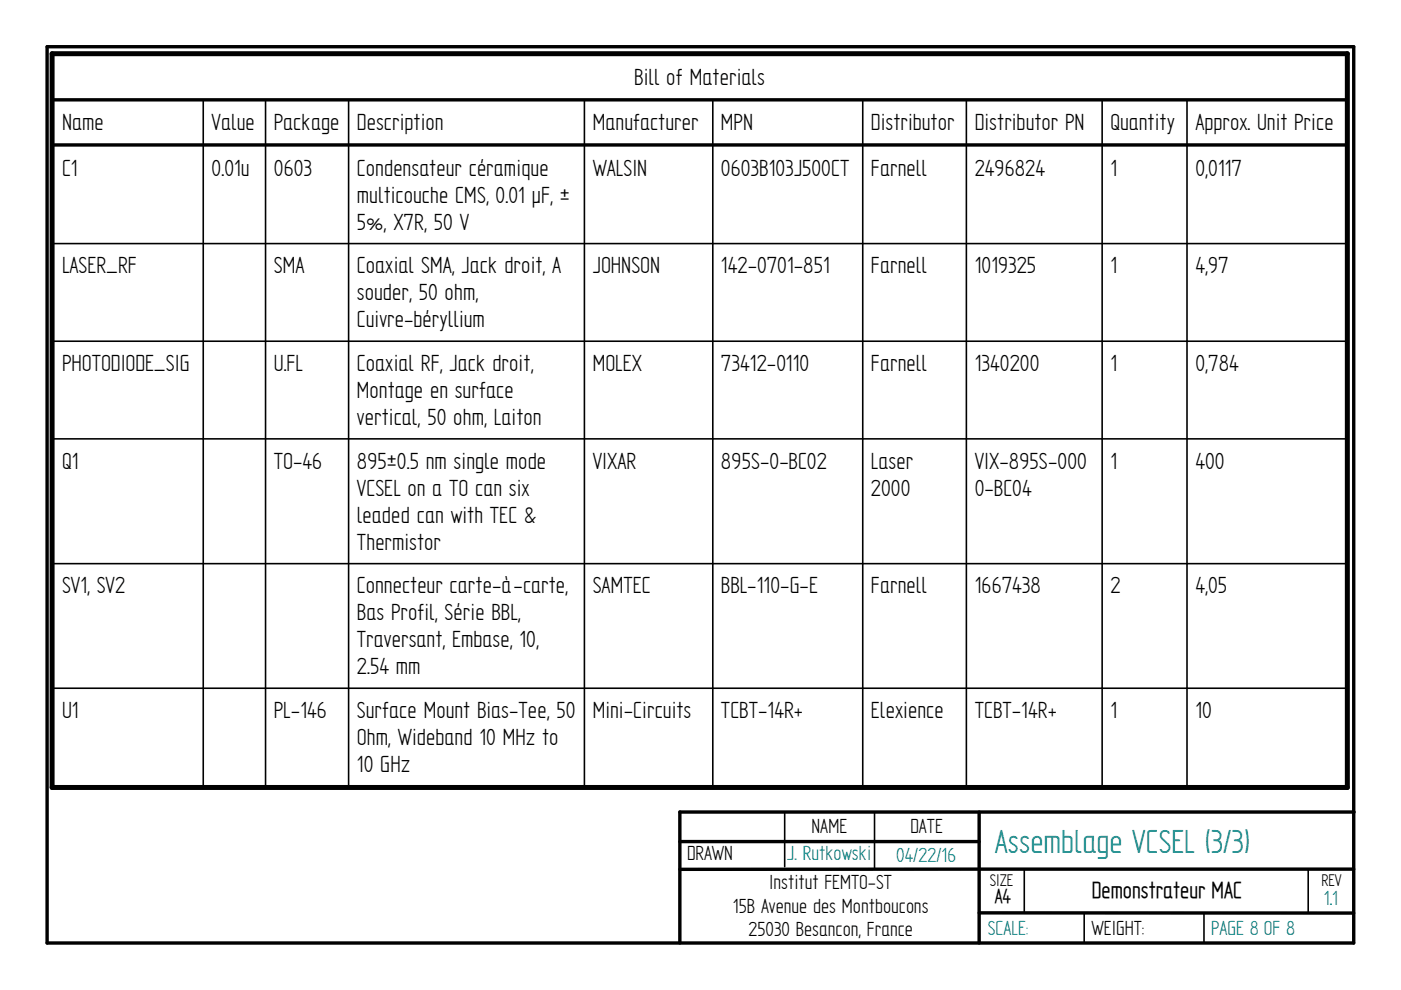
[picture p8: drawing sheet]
<svg xmlns="http://www.w3.org/2000/svg" width="297mm" height="210mm" viewBox="0 0 297 210" stroke-linecap="round" stroke-linejoin="round" font-family="sans-serif">
<defs><g id="words">
<text font-size="8" fill="#008080" x="210.9" y="180.8">Assemblage VCSEL (3/3)</text>
<g font-size="5.6">
<text x="134.5" y="18">Bill of Materials</text>
<text x="13.2" y="27.6">Name</text>
<text x="44.9" y="27.6">Value</text>
<text x="58.1" y="27.6">Package</text>
<text x="75.7" y="27.6">Description</text>
<text x="125.7" y="27.6">Manufacturer</text>
<text x="152.9" y="27.6">MPN</text>
<text x="184.7" y="27.6">Distributor</text>
<text x="206.7" y="27.6">Distributor PN</text>
<text x="235.4" y="27.6">Quantity</text>
<text x="253.4" y="27.6">Approx. Unit Price</text>
<text x="13.2" y="37.2">C1</text>
<text x="44.9" y="37.2">0.01u</text>
<text x="58.1" y="37.2">0603</text>
<text x="75.7" y="37.2">Condensateur céramique</text>
<text x="125.7" y="37.2">WALSIN</text>
<text x="152.9" y="37.2">0603B103J500CT</text>
<text x="184.7" y="37.2">Farnell</text>
<text x="206.7" y="37.2">2496824</text>
<text x="235.4" y="37.2">1</text>
<text x="253.4" y="37.2">0,0117</text>
<text x="75.7" y="43">multicouche CMS, 0.01 DF, ±</text>
<text x="75.7" y="48.7">5%, X7R, 50 V</text>
<text x="13.2" y="57.9">LASER_RF</text>
<text x="58.1" y="57.9">SMA</text>
<text x="75.7" y="57.9">Coaxial SMA, Jack droit, A</text>
<text x="125.7" y="57.9">JOHNSON</text>
<text x="152.9" y="57.9">142-0701-851</text>
<text x="184.7" y="57.9">Farnell</text>
<text x="206.7" y="57.9">1019325</text>
<text x="235.4" y="57.9">1</text>
<text x="253.4" y="57.9">4,97</text>
<text x="75.7" y="63.7">souder, 50 ohm,</text>
<text x="75.7" y="69.4">Cuivre-béryllium</text>
<text x="13.2" y="78.7">PHOTODIODE_SIG</text>
<text x="58.1" y="78.7">U.FL</text>
<text x="75.7" y="78.7">Coaxial RF, Jack droit,</text>
<text x="125.7" y="78.7">MOLEX</text>
<text x="152.9" y="78.7">73412-0110</text>
<text x="184.7" y="78.7">Farnell</text>
<text x="206.7" y="78.7">1340200</text>
<text x="235.4" y="78.7">1</text>
<text x="253.4" y="78.7">0,784</text>
<text x="75.7" y="84.4">Montage en surface</text>
<text x="75.7" y="90.1">vertical, 50 ohm, Laiton</text>
<text x="13.2" y="99.4">Q1</text>
<text x="58.1" y="99.4">TO-46</text>
<text x="75.7" y="99.4">895±0.5 nm single mode</text>
<text x="125.7" y="99.4">VIXAR</text>
<text x="152.9" y="99.4">895S-0-BC02</text>
<text x="184.7" y="99.4">Laser</text>
<text x="206.7" y="99.4">VIX-895S-000</text>
<text x="235.4" y="99.4">1</text>
<text x="253.4" y="99.4">400</text>
<text x="75.7" y="105.1">VCSEL on a TO can six</text>
<text x="184.7" y="105.1">2000</text>
<text x="206.7" y="105.1">0-BC04</text>
<text x="75.7" y="110.8">leaded can with TEC &amp;</text>
<text x="75.7" y="116.5">Thermistor</text>
<text x="13.2" y="125.8">SV1, SV2</text>
<text x="75.7" y="125.8">Connecteur carte-à-carte,</text>
<text x="125.7" y="125.8">SAMTEC</text>
<text x="152.9" y="125.8">BBL-110-G-E</text>
<text x="184.7" y="125.8">Farnell</text>
<text x="206.7" y="125.8">1667438</text>
<text x="235.4" y="125.8">2</text>
<text x="253.4" y="125.8">4,05</text>
<text x="75.7" y="131.5">Bas Profil, Série BBL,</text>
<text x="75.7" y="137.2">Traversant, Embase, 10,</text>
<text x="75.7" y="143">2.54 mm</text>
<text x="13.2" y="152.2">U1</text>
<text x="58.1" y="152.2">PL-146</text>
<text x="75.7" y="152.2">Surface Mount Bias-Tee, 50</text>
<text x="125.7" y="152.2">Mini-Circuits</text>
<text x="152.9" y="152.2">TCBT-14R+</text>
<text x="184.7" y="152.2">Elexience</text>
<text x="206.7" y="152.2">TCBT-14R+</text>
<text x="235.4" y="152.2">1</text>
<text x="253.4" y="152.2">10</text>
<text x="75.7" y="157.9">Ohm, Wideband 10 MHz to</text>
<text x="75.7" y="163.7">10 GHz</text>
</g>
<text font-size="5.5" x="231.5" y="190.5">Demonstrateur MAC</text>
<g font-size="4.9">
<text x="172.1" y="176.6">NAME</text>
<text x="193" y="176.5">DATE</text>
<text x="145.7" y="182.3">DRAWN</text>
<text x="163.1" y="188.6">Institut FEMTO-ST</text>
<text x="155.4" y="193.5">15B Avenue des Montboucons</text>
<text x="158.7" y="198.5">25030 Besancon, France</text>
<text x="231.4" y="198.2">WEIGHT:</text>
</g>
<g font-size="4.9" fill="#008080">
<text x="166.9" y="182.4">J. Rutkowski</text>
<text x="190" y="182.8">04/22/16</text>
<text x="280.7" y="191.9">1.1</text>
<text x="209.5" y="198.3">SCALE:</text>
<text x="256.8" y="198.3">PAGE 8 OF 8</text>
</g>
<text font-size="4.8" x="210.9" y="191.4">A4</text>
<g font-size="4.1">
<text x="209.8" y="187.8">SIZE</text>
<text x="280.2" y="187.8">REV</text>
</g>
</g></defs>
<path d="M10 9.9h277v190h-277zM11 21.2h274.7M11 30.7h274.7M144.1 178.4h63.5M207.6 172.2v27.7M287.1 172.2h-143v27.7M207.6 193.5l79.4 .1M287 184.3h-142.9" fill="none" stroke="#000" stroke-width=".72"/>
<g fill="none" stroke="#000" stroke-width=".34">
<path d="M43.1 21.2v145.8M56.3 21.2v145.8M73.9 21.2v145.8M123.9 21.2v145.8M151.1 21.2v145.8M182.9 21.2v145.8M204.9 21.2v145.8M233.7 21.2v145.8M251.7 21.2v145.8M11 51.6h274.7M11 72.3h274.7M11 93h274.7"/>
<path d="M11 119.5h274.7M11 145.9h274.7M166.4 172.3v11.5M185.4 172.2v12.1M217.2 184.3v9.3M229.9 193.6v6.3M255.3 193.6v6.3M277.4 184.3v9.2"/>
</g>
<path d="M11 11.4h274.7v155.6h-274.7z" fill="none" stroke="#000" stroke-width="1.1"/>
<use href="#words"/>
</svg>
